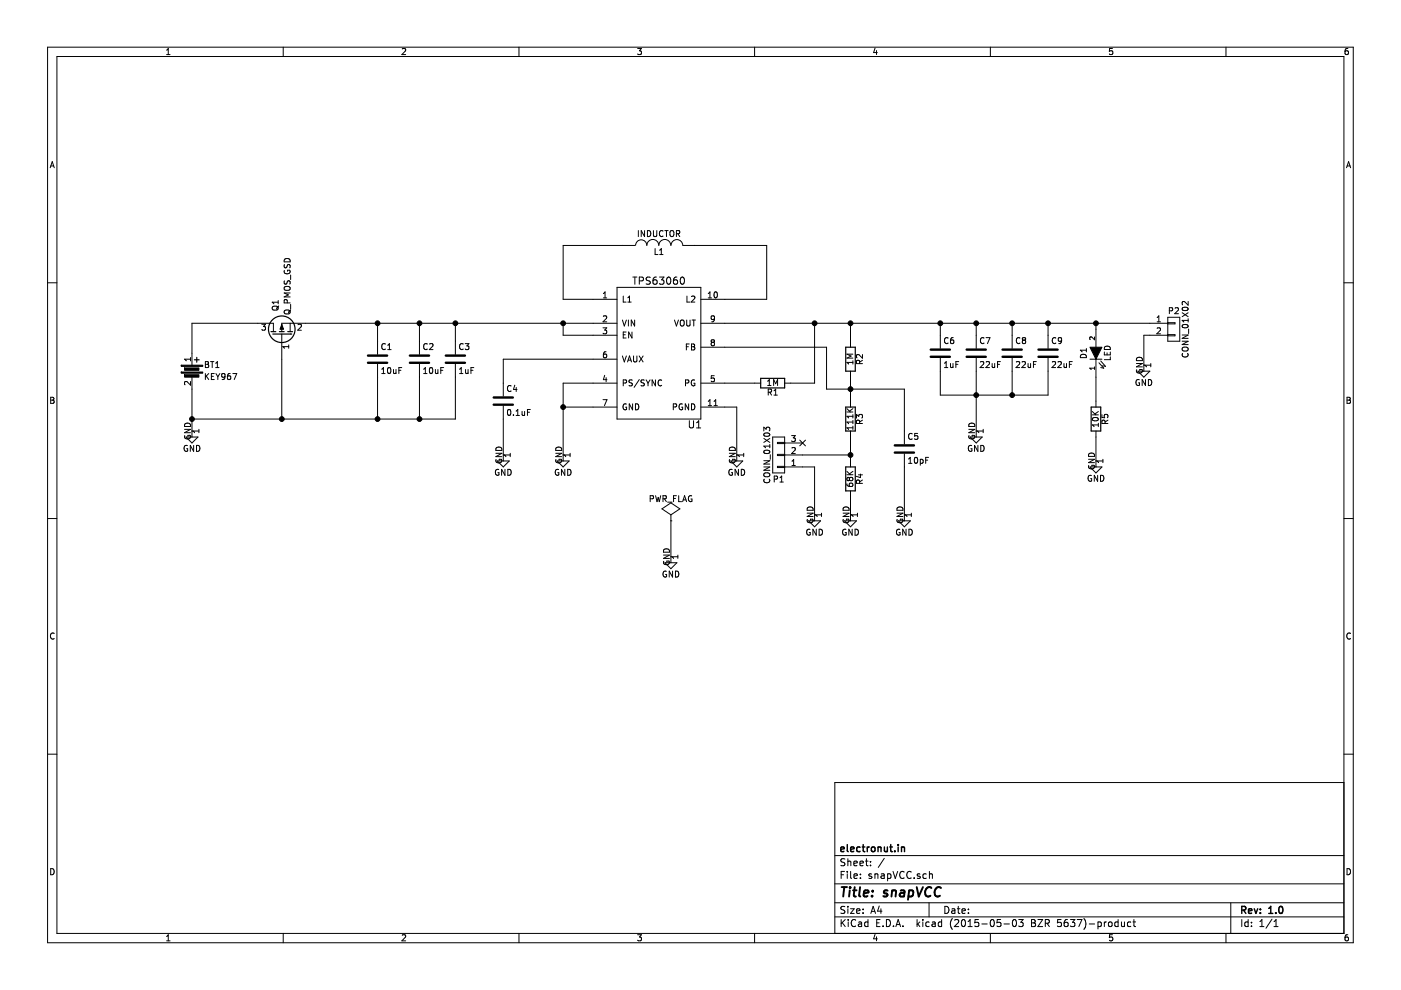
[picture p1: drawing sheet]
<svg xmlns="http://www.w3.org/2000/svg" width="297mm" height="210mm" viewBox="0 0 297 210" stroke-linecap="round" stroke-linejoin="round" font-family="sans-serif">
<g fill="none" stroke="#000" stroke-width=".21">
<path d="M10.1 10h276.8v189.9h-276.8zM12.1 12h272.8v185.9h-272.8zM35.3 11.6h.8M35.3 10.6l.4-.3v1.3M60 10v2M85.3 10.4l.5-.1 .2 .3-.8 1h.8M110 10v2M135.2 10.3h.8l-.4 .5h.3l.1 .2-.1 .4-.2 .2-.5-.2M160 10v2M185.5 10.2l-.3 .9h.8M185.8 10.7v.9M210 10v2"/>
<path d="M235.9 10.3h-.6l-.1 .6 .6-.1 .1 .5-.2 .3-.5-.2M259.9 10v2M285.8 10.3h-.4l-.2 .3v.7l.2 .3 .4-.2 .1-.4-.1-.2h-.4l-.2 .2M10.6 35.6l.5-1.3 .4 1.3M10.8 35.2h.6M285.5 35.6l.4-1.3 .5 1.3M285.6 35.2h.6M10.1 60h2M60.3 56.1v.6h.4a.54 .54 0 0 1 .7-.6l.1 .2-.1 .5M60.3 59.5v.6l.4 .1a.54 .54 0 0 1 .7-.6l.1 .2-.1 .4M60.3 55a.69 .69 0 0 1 .8-.2 .69 .69 0 0 1 .4 .7h-1.3zM60.3 57.3a.59 .59 0 0 0 .6 .8 .59 .59 0 0 0 .5-.8h-.4v.2"/>
<path d="M61.6 58.3v1M134.2 58.7h.8M134.6 58.7v1.6M134.6 52h-15.2v11.5h11.4M135.3 48.9v1.3M135.5 59.6l.8-.1 .1-.2v-.4l-.3-.2h-.6v1.6M136.7 48.9v1.3l-.8-1.3v1.3M137.3 48.9a.64 .64 0 0 1 .7 .6 .64 .64 0 0 1-.7 .7zM137.9 58.8l-.6-.1-.2 .2v.4l.6 .3 .2 .4-.3 .3-.6-.1M138.5 48.9v1l.3 .3h.2l.2-.3v-1M138.9 52.7v1.3h.6M139.2 58.7l-.5 .1a.99 .99 0 0 0 0 1.5l.5-.2 .1-.5-.3-.3h-.3l-.3 .3"/>
<path d="M139.8 58.7h1l-.5 .6 .5 .3-.1 .5-.2 .2-.7-.2M139.9 54h.7M139.9 53.1l.3-.4v1.3M140.6 49a.56 .56 0 0 0-.8 .5 .56 .56 0 0 0 .8 .5M140.9 48.9h.8M141.3 48.9v1.3M141.5 58.9l.2-.2a.81 .81 0 0 1 .5 .8 .81 .81 0 0 1-.5 .8l-.2-.2-.2-.4zM142.2 52a1.27 1.27 0 0 0-1.3-1.2 1.27 1.27 0 0 0-1.2 1.2 1.27 1.27 0 0 0-1.3-1.2 1.27 1.27 0 0 0-1.3 1.2 1.19 1.19 0 0 0-1.2-1.2 1.19 1.19 0 0 0-1.1 1.2M142.2 48.9h.5l.2 .8a.42 .42 0 0 1-.2 .4 .42 .42 0 0 1-.5 0l-.2-.4zM143.4 49.6l.6-.1 .1-.5-.7-.1v1.3M143.5 58.7l-.4 .1a.99 .99 0 0 0 0 1.5l.5-.2 .1-.5-.3-.3h-.3l-.3 .3M143.7 49.6l.4 .6"/>
<path d="M144.4 58.9l.2-.2a.81 .81 0 0 1 .5 .8 .81 .81 0 0 1-.5 .8l-.2-.2-.2-.4zM144.8 52a1.24 1.24 0 0 0-1.3-1.2 1.24 1.24 0 0 0-1.2 1.2M144.8 52h17.8v11.5h-14M284.9 60h2M40.4 76.2h-1.3l.4 .3M40.4 75.8v.7M40.7 80v12.7M43.5 76.7h.5l.2 .2-.2 .3 .2 .2 .1 .3-.3 .2h-.5zM43.5 77.2h.5M43.5 79.2v1.3M43.7 79.7l.6 .8M44.3 79.2l-.8 .7"/>
<path d="M44.6 76.7h.7M44.8 79.8h.4M45 76.7v1.2M45.4 79.2h-.6v1.3h.6M45.7 77.9h.7M45.7 77l.4-.3v1.2M45.8 79.2l.4 .7M46.2 79.9v.6M46.6 79.2l-.4 .7M47.7 79.7l-.2 .3-.4-.1-.1-.6 .5-.1 .2 .2v.8l-.3 .3h-.3M48.8 79.2l-.4 .1-.1 .2-.1 .7 .2 .3 .5-.2-.1-.6h-.4l-.2 .2M49.4 79.2h.8l-.5 1.3"/>
<path d="M55.5 68.7h.8l-.4 .5 .3 .1v.6l-.1 .1-.6-.1M57.8 65.1l.7-.2a.42 .42 0 0 1 .4 .2 .42 .42 0 0 1 0 .5l-.4 .1h-.6l-.2-.2zM58 70.3v-1.8h-17.3v8.9M58.9 65.1l-.2 .4M59 63.7v.7M59 64.1h-1.3l.4 .3M59.1 64.9l-.2 .2M59.7 70.8v18M60.3 60.9l.8-.2a.42 .42 0 0 1 .4 .2 .42 .42 0 0 1-.1 .5l-.3 .2-.7-.1-.2-.2zM60.3 65.9l.8-.2a.42 .42 0 0 1 .4 .2 .42 .42 0 0 1-.1 .5l-.3 .2-.7-.1-.2-.2zM60.9 64.2l-.1-.6h-.4l-.2 .6h1.3M61.2 73.5h-1.3l.4 .3"/>
<path d="M61.2 73.1v.7M61.4 65.9l-.2 .4M61.5 68.5v1.8M61.5 62.1h-1.3l.9 .4-.9 .5h1.3M61.6 65.7l-.2 .2M61.6 64.5v1M63.2 68.8l.5-.1 .2 .4-.8 .9h.8M80 68.5v6.6M80 77.2v11.6M80.9 79.2h.7M80.9 78.3l.4-.4v1.3M81.7 73a.56 .56 0 0 0-.8 .5 .56 .56 0 0 0 .8 .5"/>
<path d="M82.2 74.1h.7M82.2 73.2l.4-.3v1.2M82.3 78l.1-.1a.67 .67 0 0 1 .5 .7 .67 .67 0 0 1-.5 .6l-.2-.5zM83.4 78.3l.1 .8 .3 .1 .2-.1M84 78.3v.9M84.6 78.5h.4M85.2 77.9h-.6v1.3M88.9 68.5v6.6M88.9 77.2v11.6M89.8 79.2h.7M89.8 78.3l.4-.4v1.3M90.6 73a.56 .56 0 0 0-.8 .5 .56 .56 0 0 0 .8 .5"/>
<path d="M91.1 73l.5-.1 .2 .3-.8 .9h.8M91.1 78l.2-.1a.67 .67 0 0 1 .5 .7 .67 .67 0 0 1-.5 .6l-.3-.5zM92.3 78.3l.1 .8 .3 .1 .1-.1M92.8 78.3v.9M93.5 78.5h.4M94.1 77.9h-.6v1.3M96.6 77.2v11.6h-55.9M96.6 68.5v6.6M97.4 79.2h.7M97.4 78.3l.4-.4v1.3M98.2 73a.56 .56 0 0 0-.8 .5 .56 .56 0 0 0 .8 .5M98.6 72.9h.8l-.4 .4 .4 .1v.6l-.2 .1-.6-.1"/>
<path d="M98.7 78.3l.1 .8 .3 .1 .1-.1M99.2 78.3v.9M99.9 78.5h.4M100.5 77.9h-.6v1.3M119.4 68.5v2.6h11.4M127.9 69.5h.7l-.4 .5 .4 .1v.5l-.2 .2-.5-.2M127.9 63.2h.7M127.9 62.2l.4-.3v1.3M127.9 67.1l.5-.1 .2 .3-.7 .9h.7M128.2 79.6l-.3 .9h.8M128.5 74.6h-.3l-.2 .3-.1 .7 .3 .3 .4-.2-.1-.6h-.3l-.3 .2M130.8 60.9h17.8v27.9h-17.8z"/>
<path d="M130.8 68.5h-71.1v1.8M130.8 76.2h-24.1v7.8M132 67.9l.4 1.2 .4-1.2M132 75.5l.4 1.2 .4-1.2M132.1 62.8v1.2h.7M132.1 71h.5M132.8 70.4h-.7v1.3h.7M133.1 76.7l.4-1.2 .4 1.2M133.1 64h.7M133.1 63.1l.4-.3v1.2M133.2 76.4h.6M133.2 67.9v1.2"/>
<path d="M134 70.4v1.3l-.7-1.3v1.3M134.3 75.5v1l.3 .2h.2l.2-.2v-1M134.6 67.9v1.2l-.8-1.2v1.2M135.5 75.5l.9 1.2M136.4 75.5l-.9 1.2M143 67.9l.4 1.2 .4-1.2M144.3 68l.2-.1h.4l.2 .8a.42 .42 0 0 1-.3 .4 .42 .42 0 0 1-.4-.1l-.2-.3zM145.5 73.5h.5M145.6 67.9v1l.2 .2h.3l.2-.2v-1M145.6 62.8v1.2h.7M146.1 72.9h-.6v1.3M146.6 62.9l.5-.1 .2 .3-.8 .9h.8"/>
<path d="M146.6 72.9h.4l.3 .3-.3 .3 .3 .1v.3l-.2 .3h-.5zM146.6 73.5h.4M146.7 67.9h.7M147.1 67.9v1.2M148.6 68.5h99M148.6 73.6h26.6v8.9h16.5v11.7M150.2 63.2h.7M150.2 62.2l.3-.3v1.3M151 72.6l-.2-.3 .2-.3 .4 .1 .1 .2-.2 .3M151 72.6l-.2 .2v.4l.2 .1h.3l.2-.2-.1-.4-.1-.1M151 72.6h.3M151.4 79.7h-.6v.5h.6v.6l-.1 .1-.5-.1"/>
<path d="M151.5 62l.2-.1a.67 .67 0 0 1 .4 .6 .67 .67 0 0 1-.4 .7l-.3-.5zM151.5 67.5l-.2 .3-.4-.1-.1-.6 .5-.1 .2 .2-.1 .7-.3 .3h-.2M172.7 68.5v12.7h-6.3M180.3 68.5v5.1M180.3 78.7v7.6M180.8 76.5v.7M180.8 76.8h-1.2l.3 .4M180.8 75.1h-1.2l.8 .4-.8 .4h1.2M182.3 77.1l-.1-.6-.5-.1-.1 .7h1.3M182.9 75.2v.8l-1-.8-.3 .2 .1 .5M182.9 76.4l-.6 .4M199.4 75.9v7.9h22.8v-7.9"/>
<path d="M199.4 68.5v5.4M200.3 77.9h.7M200.3 77l.3-.3v1.2M201 71.7a.56 .56 0 0 0-.8 .5 .56 .56 0 0 0 .8 .5M201.5 77.1l.1 .8h.3l.2-.1M202.1 77.1v.8M202.1 71.6h-.4l-.1 .3-.1 .7 .2 .3 .5-.2-.1-.6h-.4l-.2 .2M202.7 77.2h.4M203.3 76.7h-.6v1.2M207 68.5v5.4M207 75.9v16.8M207.9 76.8l.4-.1 .3 .3-.8 .9h.8"/>
<path d="M208.6 71.7a.56 .56 0 0 0-.7 .5 .56 .56 0 0 0 .7 .5M209.1 71.6h.8l-.5 1.3M209.1 76.8l.5-.1 .2 .3-.8 .9h.8M210.4 77.1v.8h.3l.2-.1M210.9 77.1v.8M211.5 77.2h.4M212.1 76.7h-.6v1.2M214.6 68.5v5.4M214.6 75.9v7.9M215.5 76.8l.5-.1 .2 .3-.8 .9h.8M216.2 71.7a.56 .56 0 0 0-.7 .5 .56 .56 0 0 0 .7 .5M216.7 76.8l.5-.1 .2 .3-.8 .9h.8"/>
<path d="M217 72.1l-.2 .3v.3l.2 .2h.2l.3-.3-.1-.4-.2-.1M217 72.1l-.2-.2 .2-.3 .4 .1 .1 .2-.3 .2M217 72.1h.2M218 77.1v.8h.3l.2-.1M218.5 77.1v.8M219.1 77.2h.4M219.7 76.7h-.6v1.2M222.2 68.5v5.4M223.1 76.8l.5-.1 .2 .3-.8 .9h.8M223.9 71.7a.56 .56 0 0 0-.8 .5 .56 .56 0 0 0 .8 .5M224.3 76.8l.5-.1 .2 .3-.8 .9h.8M225.1 72.1l-.3 .3-.3-.1-.1-.6 .4-.1 .3 .2-.1 .8-.3 .3h-.2"/>
<path d="M225.6 77.1v.8h.3l.2-.1M226.1 77.1v.8M226.7 77.2h.5M227.3 76.7h-.6v1.2M229.1 75.3a.69 .69 0 0 1 .8-.1 .69 .69 0 0 1 .4 .6h-1.2zM230.3 73.9v.7M230.3 74.3h-1.2l.3 .3M231.1 76.2h2.5M232.1 71.4v.6l-.8-.6-.3 .2 .1 .4M232.1 77.8v.5M232.1 78.1h-1.1l.3 .2M232.4 68.5v5.1"/>
<path d="M232.4 76.2v10.1M233 76.9l1 1.2-.6-.2M233.4 76.5l1 1.2-.6-.1M234.1 74.6v.6h1.3v-.6M234.2 73.6a.69 .69 0 0 1 .8-.2 .69 .69 0 0 1 .4 .7h-1.3zM234.7 74.8v.4M235.4 75.6v.7h-1.3M240.9 77.1h1.3l-1.3 .7h1.3M241 78.4a.59 .59 0 0 0 .6 .7 .59 .59 0 0 0 .5-.7l-.4-.1v.3M241 76a.69 .69 0 0 1 .8-.2 .69 .69 0 0 1 .4 .7h-1.3zM241.2 78.7h2.6l-1.3 1.3zM242.5 77.4h.1"/>
<path d="M244 77.1v.7M244 77.4h-1.3l.4 .4M245.3 68.2h.7M245.3 69.6l.5-.1 .2 .4-.7 .9h.7M245.3 67.3l.4-.3v1.2M247.6 71.1h-5.1v7.6M247.6 71h1.5v.2h-1.5M247.6 67.3h2.5v5h-2.5zM247.6 68.4h1.5v.3h-1.5M247.9 65.9l.6-.1 .1-.5-.7-.1v1.3M249.1 65.3l.5-.1 .3 .4-.8 .9h.8M250.6 72.3h1.3l-1.3 .8h1.3"/>
<path d="M250.6 71h1.3l-1.3 .7h1.3M250.6 66.3l1.3 .8M250.7 69a.76 .76 0 0 1 1.2 .2 .74 .74 0 0 1-1.3-.1zM250.7 65.3a.76 .76 0 0 1 1.2 .3 .74 .74 0 0 1-1.3-.2zM250.7 73.8l.8-.2a.42 .42 0 0 1 .4 .2 .42 .42 0 0 1-.1 .5l-.3 .1h-.7l-.2-.2zM250.7 74.9a.56 .56 0 0 0 .6 .8 .56 .56 0 0 0 .5-.8M251.9 63.9v.8l-.9-.8-.4 .2 .1 .5M251.9 67.6v.7M251.9 67.9h-1.3l.4 .4M251.9 66.3l-1.3 .8M252 69.8v.9M10.7 84.2h.5l.2 .3-.2 .3 .3 .3-.2 .4h-.6z"/>
<path d="M10.7 84.8h.5M39.1 91h1.3l-1.3 .7h1.3M39.2 89.9a.69 .69 0 0 1 .8-.2 .69 .69 0 0 1 .4 .7h-1.3zM39.2 92.4a.59 .59 0 0 0 .5 .7 .59 .59 0 0 0 .6-.7l-.5-.1v.2M39.4 92.7h2.6l-1.3 1.2zM39.7 94.5a.59 .59 0 0 0-.7 .6 .59 .59 0 0 0 .7 .5l.1-.5h-.2M40.4 80.9v.8l-.9-.8-.4 .2 .1 .5M40.7 91.4h.1M41.1 94.4v1.3l-.8-1.3v1.3M41.7 94.4a.64 .64 0 0 1 .7 .7 .64 .64 0 0 1-.7 .6zM42.2 91v.7M42.2 91.4h-1.3l.4 .3"/>
<path d="M105.1 96.1h1.3l-1.3 .7h1.3M105.2 97.4a.59 .59 0 0 0 .6 .7 .59 .59 0 0 0 .5-.7h-.5v.2M105.2 95a.69 .69 0 0 1 .8-.2 .69 .69 0 0 1 .4 .7h-1.3zM105.4 97.7h2.6l-1.3 1.3zM105.7 99.6a.59 .59 0 0 0-.7 .5 .59 .59 0 0 0 .7 .6l.1-.5h-.2M106.7 96.5h.1M106.7 86.1v11.6M107.1 99.5v1.3l-.8-1.3v1.3M107.7 99.5a.64 .64 0 0 1 .7 .6 .64 .64 0 0 1-.7 .7zM107.7 86.9l.2-.1a.67 .67 0 0 1 .4 .7 .67 .67 0 0 1-.4 .6l-.3-.5zM108.2 96.5h-1.3l.4 .3M108.2 96.1v.7"/>
<path d="M108.4 81.8a.56 .56 0 0 0-.8 .6 .56 .56 0 0 0 .8 .5M108.9 88v.1M109.1 81.7l-.2 .9h.7M109.4 88.1h.7M109.4 87.2l.4-.4v1.3M109.4 82.1v.9M110.7 87.2v.8l.3 .1 .2-.1M111.2 87.2v.9M111.8 87.4h.5M112.4 86.8h-.6v1.3M117.8 96.1h1.3l-1.3 .7h1.3M117.9 97.4a.59 .59 0 0 0 .5 .7 .59 .59 0 0 0 .6-.7h-.5v.2"/>
<path d="M117.9 95a.69 .69 0 0 1 .8-.2 .69 .69 0 0 1 .4 .7h-1.3zM118.1 97.7h2.6l-1.3 1.3zM118.4 99.6a.59 .59 0 0 0-.7 .5 .59 .59 0 0 0 .7 .6l.1-.5h-.2M119.4 96.5h.1M119.4 86.3h11.4M119.8 99.5v1.3l-.8-1.3v1.3M120.4 99.5a.64 .64 0 0 1 .7 .6 .64 .64 0 0 1-.7 .7zM120.9 96.5h-1.3l.4 .3M120.9 96.1v.7M127.9 84.7h.8l-.5 1.3M128.5 80.1v.8M130.8 81.2h-11.4v16.5"/>
<path d="M132.1 81.2l.7-.1v-.4l-.7-.2v1.3M132.8 85.7a.59 .59 0 0 0-.7 .5 .59 .59 0 0 0 .7 .6l.1-.5h-.3M134.1 80.6h-.6l-.1 .4a.54 .54 0 0 1 .6 .7l-.2 .1-.4-.1M134.1 85.6v1.3l-.7-1.3v1.3M134.7 85.6a.64 .64 0 0 1 .7 .7 .64 .64 0 0 1-.7 .6zM135.5 80.5l-1 1.6M136.6 80.6h-.6l-.1 .4a.54 .54 0 0 1 .7 .7l-.2 .1-.5-.1M137 80.5l.4 .7M137.4 81.2v.6M137.8 80.5l-.4 .7M139 80.5v1.3l-.7-1.3v1.3M140.3 80.7a.56 .56 0 0 0-.8 .5 .56 .56 0 0 0 .8 .5"/>
<path d="M142.8 86.3l.6-.1v-.5l-.6-.1v1.3M144.7 85.7a.59 .59 0 0 0-.7 .5 .59 .59 0 0 0 .7 .6v-.5h-.2M145.3 81.2l.7-.1v-.4l-.7-.2v1.3M146 85.6v1.3l-.7-1.3v1.3M146.2 89.2v1.2l.3 .3h.2l.3-.3v-1.2M146.6 85.6a.64 .64 0 0 1 .7 .7 .64 .64 0 0 1-.7 .6zM147.3 80.6a.59 .59 0 0 0-.7 .6 .59 .59 0 0 0 .7 .5v-.4h-.2M147.7 90.7h.9M147.7 89.6l.4-.4v1.5M148.6 81.2h12.7M148.6 86.3h7.6v11.4M150.2 85.1l.3-.4v1.3"/>
<path d="M150.2 86h.7M151.4 86h.7M151.4 85.1l.3-.4v1.3M154.6 96.1h1.3l-1.3 .7h1.3M154.7 97.4a.59 .59 0 0 0 .6 .7 .59 .59 0 0 0 .5-.7h-.5v.2M154.8 94.9a.67 .67 0 0 1 .8-.1 .67 .67 0 0 1 .3 .7h-1.3zM154.9 97.7h2.6l-1.3 1.3zM155.2 99.6a.59 .59 0 0 0-.7 .5 .59 .59 0 0 0 .7 .6l.1-.5h-.2M156.2 96.5h.1M156.6 99.5v1.3l-.7-1.3v1.3M157.2 99.5a.64 .64 0 0 1 .7 .6 .64 .64 0 0 1-.7 .7zM157.7 96.5h-1.3l.4 .3"/>
<path d="M157.7 96.1v.7M161.9 99h1.3l-1.3 .7h1.3M161.9 91.4v-.8l.5 .4 .1-.4h.6l.1 .2-.1 .6M161.9 97.7h1.3l-1.3 .7h1.3M161.9 93l1.3 .8M162 95.6a.76 .76 0 0 1 1.2 .3 .74 .74 0 0 1-1.3-.1zM162 92a.76 .76 0 0 1 1.2 .2 .74 .74 0 0 1-1.3-.1zM162.8 81.7h.7M162.8 80.8l.3-.3v1.2M162.9 83.2l.6-.1v-.5l-.6-.1v1.3M163.2 83.2l.4 .6M163.2 94.2v.7"/>
<path d="M163.2 94.6h-1.3l.4 .3M163.2 93l-1.3 .8M163.3 96.4v1M163.8 92.7h2.6v7.6h-2.6zM164 81.7v-1.2l.5 .9 .4-.9v1.2M164.1 83.8h.7M164.1 82.9l.4-.4v1.3M166.4 93.8h-1.6v.3h1.6M166.4 96.3h-1.6v.3h1.6M166.4 98.9h-1.6v.2h1.6M166.4 99h6.3v11.4M166.4 96.5h13.9"/>
<path d="M166.4 93.9h3.8M167.8 92.4h.8l-.4 .4 .4 .1v.6l-.2 .1-.6-.1M167.9 98.7h.7M167.9 97.8l.4-.4v1.3M167.9 95l.5-.1 .2 .3-.8 1h.8M169.6 93.3l1.2 1.2M170.8 93.3l-1.2 1.2M179.6 99.9l.7 .8M179.6 87.4h1.2M179.6 86.6l.7 .8M180.3 91.4v7.6M180.8 90.7h-1.2l.3 .4"/>
<path d="M180.8 87.9v.7M180.8 89.1v.7M180.8 90.3v.8M180.8 99.9l-.7 .6M180.8 89.5h-1.2l.3 .3M180.8 88.3h-1.2l.3 .3M180.8 86.6l-.7 .6M181.6 88.6v-.7l.5 .4 .1-.4h.5l.2 .2-.2 .5M182.3 89.8l-.1-.6-.5-.1-.1 .7h1.3M182.9 89.1l-.6 .4M191.7 96.2v14.2M192.6 98.2h.7"/>
<path d="M192.6 97.3l.4-.3v1.2M193.4 92a.56 .56 0 0 0-.8 .5 .56 .56 0 0 0 .8 .5M194 97.1l.1-.1a.67 .67 0 0 1 .5 .6 .67 .67 0 0 1-.5 .6l-.2-.4zM194.6 91.9h-.6l-.1 .6h.7v.5l-.2 .2-.5-.2M195.1 97.5l.4-.1 .2 .2-.1 .6h-.5M195.1 97.4v1.2M196.3 97.6h.4M196.9 97h-.6v1.2M205.4 91h1.3l-1.3 .7h1.3M205.5 92.4a.59 .59 0 0 0 .5 .7 .59 .59 0 0 0 .6-.7l-.5-.1v.2M205.5 89.9a.69 .69 0 0 1 .7-.2 .69 .69 0 0 1 .5 .7h-1.3zM205.7 92.7h2.5l-1.2 1.2z"/>
<path d="M206 94.5a.59 .59 0 0 0-.7 .6 .59 .59 0 0 0 .7 .5l.1-.5h-.3M207 91.4h.1M207.3 94.4v1.3l-.7-1.3v1.3M207.9 94.4a.64 .64 0 0 1 .8 .7 .64 .64 0 0 1-.8 .6zM208.5 91.4h-1.3l.3 .3M208.5 91v.7M230.8 97.4h1.3l-1.3 .7h1.3M230.8 96.3a.69 .69 0 0 1 .8-.2 .69 .69 0 0 1 .5 .7h-1.3zM230.8 98.7a.59 .59 0 0 0 .6 .7 .59 .59 0 0 0 .6-.7l-.5-.1v.3M231.1 99h2.5l-1.2 1.3zM231.6 88h1.3M231.6 87.3l.7 .7"/>
<path d="M231.7 88.7a.76 .76 0 0 1 1.2 .3 .74 .74 0 0 1-1.3-.2zM232.4 97.7h.1M232.4 91.4v7.6M232.9 89.7v.7M232.9 90.1h-1.3l.4 .3M232.9 87.3l-.8 .5M233.6 87.9v.6l.6 .1v-.7h.6l.1 .2-.1 .5M233.8 97.7h-1.2l.3 .4M233.8 97.4v.7M234.3 89.8l-.1-.6-.5-.1-.1 .7h1.3M234.9 89.1l-.6 .4M241.6 80.5a.59 .59 0 0 0-.8 .6 .59 .59 0 0 0 .8 .6v-.5h-.2"/>
<path d="M242.9 80.5v1.2l-.7-1.2v1.2M243.5 80.5a.64 .64 0 0 1 .7 .6 .64 .64 0 0 1-.7 .6zM285.6 84.2h.4l.3 .3-.3 .3 .3 .3-.2 .4h-.5zM285.6 84.8h.4M10.1 109.9h2M137.9 105.8l.6-.1v-.5l-.6-.1v1.3M139 105.1l.3 1.3 .3-.9 .2 .9 .3-1.3M140.3 107.9l1.9-1.3 1.9 1.3-1.9 1.3zM140.6 105.8l.6-.1v-.5l-.6-.1v1.3M140.7 117.7h1.2l-1.2 .7h1.2M140.7 119a.59 .59 0 0 0 .6 .7 .59 .59 0 0 0 .6-.7h-.5v.2M140.7 116.6a.69 .69 0 0 1 .8-.2 .69 .69 0 0 1 .4 .7h-1.2z"/>
<path d="M140.9 105.8l.4 .6M141 119.3h2.5l-1.3 1.3zM141.5 106.5h1M142.2 110.4h.1M142.2 118h.1M142.2 109.2v10.1M142.8 105.7h.4M143.4 105.1h-.6v1.3M143.7 117.7v.7M143.7 118h-1.3l.4 .4M143.9 105.1v1.3h.6M144.7 106.4l.4-1.3 .5 1.3"/>
<path d="M144.9 106h.5M146.7 105.1a.59 .59 0 0 0-.8 .6 .59 .59 0 0 0 .8 .6v-.5h-.2M162 100.4l.8-.2a.42 .42 0 0 1 .4 .3 .42 .42 0 0 1-.1 .4l-.3 .2-.7-.1-.2-.2zM162 101.6a.56 .56 0 0 0 .6 .8 .56 .56 0 0 0 .5-.8M164.2 101.6l.6-.1v-.5l-.6-.1v1.3M165.4 101.3l.3-.4v1.3M165.4 102.2h.7M171.1 108.8h1.3l-1.3 .7h1.3M171.2 110.1a.59 .59 0 0 0 .6 .7 .59 .59 0 0 0 .5-.7h-.5v.2M171.2 107.7a.69 .69 0 0 1 .8-.2 .69 .69 0 0 1 .4 .7h-1.3zM171.4 110.4h2.6l-1.3 1.3zM171.7 112.3a.59 .59 0 0 0-.7 .5 .59 .59 0 0 0 .7 .6l.1-.5h-.2"/>
<path d="M172.7 109.2h.1M173.1 112.2v1.3l-.7-1.3v1.3M173.7 112.2a.64 .64 0 0 1 .7 .6 .64 .64 0 0 1-.7 .7zM174.2 109.2h-1.3l.4 .3M174.2 108.8v.7M178.7 108.8h1.3l-1.3 .7h1.3M178.8 110.1a.59 .59 0 0 0 .6 .7 .59 .59 0 0 0 .5-.7h-.4v.2M178.8 107.7a.69 .69 0 0 1 .8-.2 .69 .69 0 0 1 .4 .7h-1.3zM179.1 110.4h2.5l-1.3 1.3zM179.4 112.3a.59 .59 0 0 0-.8 .5 .59 .59 0 0 0 .8 .6v-.5h-.2M179.6 100.7h1.2M179.6 102.6v.3l.3 .2h.7l.2-.2-.1-.4-.6 .1-.1 .3 .3 .2"/>
<path d="M180.1 101.4l-.2-.2-.3 .2 .1 .5h.2l.2-.2M180.1 101.4l.2-.2 .4 .1 .1 .1v.3l-.2 .2h-.4l-.1-.2M180.1 101.4v.3M180.3 109.2h.1M180.3 104.1v6.3M180.7 112.2v1.3l-.7-1.3v1.3M181.3 112.2a.64 .64 0 0 1 .7 .6 .64 .64 0 0 1-.7 .7zM181.8 108.8v.7M181.8 109.2h-1.3l.4 .3M182 100.7h.9M182.3 102.5l-.1-.6-.5-.1-.1 .7h1.3M182.4 100.5v.8l-.9-.3"/>
<path d="M182.9 101.8l-.6 .4M190.2 108.8h1.2l-1.2 .7h1.2M190.2 110.1a.59 .59 0 0 0 .6 .7 .59 .59 0 0 0 .6-.7h-.5v.2M190.2 107.7a.69 .69 0 0 1 .8-.2 .69 .69 0 0 1 .4 .7h-1.2zM190.5 110.4h2.5l-1.3 1.3zM190.8 112.3a.59 .59 0 0 0-.7 .5 .59 .59 0 0 0 .7 .6v-.5h-.2M191.7 109.2h.1M192.1 112.2v1.3l-.7-1.3v1.3M192.7 112.2a.64 .64 0 0 1 .7 .6 .64 .64 0 0 1-.7 .7zM193.2 109.2h-1.3l.4 .3M193.2 108.8v.7M231.4 100.8a.59 .59 0 0 0-.7 .6 .59 .59 0 0 0 .7 .6v-.5h-.2"/>
<path d="M232.7 100.8v1.3l-.7-1.3v1.3M233.3 100.8a.64 .64 0 0 1 .7 .6 .64 .64 0 0 1-.7 .7zM284.9 109.9h2M11.5 134.3a.58 .58 0 0 0-.8 .5 .58 .58 0 0 0 .8 .6M141.3 121.1a.59 .59 0 0 0-.7 .6 .59 .59 0 0 0 .7 .6v-.5h-.2M142.6 121.1v1.3l-.7-1.3v1.3M143.2 121.1a.64 .64 0 0 1 .7 .6 .64 .64 0 0 1-.7 .7zM286.3 134.3a.58 .58 0 0 0-.8 .5 .58 .58 0 0 0 .8 .6M10.1 159.9h2M284.9 159.9h2M284.9 165.9h-107.9v32M10.7 184.2a.65 .65 0 0 1 .8 .6 .65 .65 0 0 1-.8 .7z"/>
<path d="M35.3 198.5l.4-.3v1.3M35.3 199.5h.8M60 197.9v2M85.3 198.3l.5-.1 .2 .3-.8 1h.8M110 197.9v2M135.2 198.2h.8l-.4 .5h.3l.1 .2-.1 .5-.2 .1-.5-.1M160 197.9v2M177 194.4h107.9M177 191.4h107.9M177 187.4h107.9M177 181.4h107.9M178.3 185.5h.6"/>
<path d="M178.3 195v1.5M178.5 195.6l.7 .9M179.1 184.8h-.8v1.5M179.1 192.2h-.6l-.2 .2v.4l.8 .3v.4l-.2 .2-.6-.1M179.1 182.1h-.6l-.2 .2v.3l.8 .4v.4l-.2 .2-.6-.1M179.2 195l-.9 .8M179.6 184.8v.1M179.6 185.3v1M179.8 182.1v1.5M179.8 192.2v.1M179.8 192.7v1M179.8 182.7l.2-.1h.3l.1 1"/>
<path d="M179.8 195v.1M179.8 195.5v1M180.3 192.7h.8l-.8 1h.8M180.3 184.8v1.3l.3 .2M181 183.1l.7-.2v-.3h-.4l-.3 .2 .1 .7h.6M181.1 185.8l.7-.2-.1-.3h-.4l-.2 .2v.7h.6M181.4 195.1a.71 .71 0 0 0-1 .5 .71 .71 0 0 0 .7 .9l.3-.2M181.6 193.2l.7-.2v-.2l-.5-.1-.2 .2 .1 .7h.6M182 195.5h.6l.1 1M182.3 183.1l.7-.2v-.3h-.4l-.3 .2 .1 .7h.6M182.4 185.3v.2M182.4 186.1v.2"/>
<path d="M182.7 195.8l-.7 .3 .2 .4 .5-.1M183 193.5v.2M183 192.8v.1M183.5 182.6h.6M183.7 182.1v1.3l.4 .2M184 195.5h-.4l-.3 .2 .1 .6 .2 .2 .4-.1M184 195v1.5M184.6 183.4v.2M184.6 182.6v.2M184.6 193.7l.5-1.5 .5 1.5M184.8 193.2h.7M184.8 185.3h-.4l-.2 .2 .1 .2 .5 .1v.4h-.6"/>
<path d="M185.5 185.4l.2-.1h.4v1M185.5 185.3v1M185.5 198.1l-.3 .9h.8M185.8 198.6v.9M185.9 195.7h.5M186.4 192.1l-.3 1.1h.9M186.6 195h-.7v1.5h.7M186.8 192.7v1M186.8 185.3h.6l.1 1M187.2 196.3v.2M187.5 185.6l-.7 .3 .2 .4 .5-.1M187.5 182l-1.3 1.9"/>
<path d="M187.9 195a.76 .76 0 0 1 .9 .7 .76 .76 0 0 1-.9 .8zM188.2 185.3h.4l.3 .2-.1 .7h-.6M188.2 185.3v1.5M189.3 184.8l.5 1.5 .5-1.5M189.4 196.3v.2M189.9 196.5l.5-1.5 .5 1.5M190.1 196h.7M191.4 196.3v.2M191.7 184.9a.71 .71 0 0 0-1 .5 .71 .71 0 0 0 .7 .9l.3-.2M193.2 184.9a.71 .71 0 0 0-1 .5 .71 .71 0 0 0 .7 .9l.3-.2M193.8 186.1v.2M194.4 195v1.5"/>
<path d="M194.6 195.9l.4 .6M195 195.5l-.6 .5M195 185.3h-.3l-.2 .2v.2l.5 .1v.4h-.5M195.7 195v.1M195.7 195.5v1M196.4 185.3h-.4l-.3 .2 .1 .6 .2 .2 .4-.1M197 191.4v3M197 195.5h-.4l-.3 .2 .1 .6 .2 .2 .4-.1M197.1 185.4l.2-.1h.3l.1 1M197.1 184.8v1.5M197.7 195.5h.5l.1 1M198.3 195.8l-.7 .3 .2 .4 .5-.1"/>
<path d="M199.6 195.5h-.4l-.3 .2 .1 .6 .2 .2 .4-.1M199.6 195v1.5M200.3 192.2a.76 .76 0 0 1 .9 .7 .76 .76 0 0 1-.9 .8zM201.8 192.8h.6l.1 .9M201.9 194.8a1.71 1.71 0 0 0 0 2.2M202.4 195.1l.6-.1 .3 .4-1 1.1h1M202.5 193l-.8 .3 .3 .4 .5-.1M203 192.7h.5M203.2 192.2v1.3l.3 .2M204 193.2l.7-.2-.1-.2-.4-.1-.2 .2v.7h.6M204.1 195h.1a.8 .8 0 0 1 .5 .7 .8 .8 0 0 1-.5 .8 .97 .97 0 0 1-.1-1.5zM205.3 196.5h.8"/>
<path d="M205.3 195.4l.4-.4v1.5M205.3 193.5v.2M205.3 192.8v.1M207.5 195h-.8v.7l.7-.1 .1 .2v.5l-.2 .2-.6-.2M208.2 195.9h1.1M210 197.9v2M210.2 195h.1a.8 .8 0 0 1 .5 .7 .8 .8 0 0 1-.5 .8 .97 .97 0 0 1-.1-1.5zM212.2 195h-.8v.7l.7-.1 .1 .2v.5l-.2 .2-.6-.2M212.9 195.9h1.1M214.8 195.1l.2-.1a.8 .8 0 0 1 .5 .7 .8 .8 0 0 1-.5 .8l-.4-.6zM216 195h.9l-.5 .5 .5 .2v.6l-.3 .2-.6-.2M218.7 195h.5l.3 .2-.3 .5 .3 .1 .1 .4-.3 .3h-.6z"/>
<path d="M218.7 195.7h.5M220.1 195h1l-1 1.5h1M221.6 195.7h.7l.2-.2-.1-.4-.2-.1h-.6v1.5M222 195.7l.5 .8M225 195h-.7l-.1 .7 .7-.1 .2 .2-.1 .5-.2 .2-.6-.2M226.3 195h-.4a1.11 1.11 0 0 0-.1 1.4l.4 .1 .2-.2 .1-.5-.3-.3-.4 .1-.2 .2M227 195h.9l-.5 .5 .4 .2v.6l-.2 .2-.6-.2M228.4 195h1l-.7 1.5M229.8 194.8a1.71 1.71 0 0 1 0 2.2M230.9 195.9h1.2M232.8 195.5h.4l.3 .2-.1 .7h-.6M232.8 195.5v1.5"/>
<path d="M234.1 195.5v1M234.6 195.5l-.5 .2M235.1 195.6l.2-.1 .4 .1 .1 .6-.1 .2-.4 .1-.2-.2zM235.9 198.2h-.6l-.1 .6 .6-.1 .1 .5-.2 .3-.5-.1M237.1 195.5h-.5l-.3 .2 .1 .6 .2 .2 .5-.1M237.1 195v1.5M237.8 195.5v.9l.4 .1 .2-.2M238.4 195.5v1M239.8 195.5h-.5l-.3 .2 .1 .6 .2 .2 .5-.1M240.2 195.5h.6M240.4 195v1.3l.4 .2M259.9 197.9v2"/>
<path d="M260.9 191.4v6.5M263.3 195v1.5M264.6 195.5h-.4l-.3 .2 .1 .6 .2 .2 .4-.1M264.6 195v1.5M265.3 196.3v.2M265.3 195.5v.2M267.1 196.5h.9M267.1 195.4l.4-.4v1.5M269.7 194.9l-1.3 1.9M270.1 196.5h.9M270.1 195.4l.4-.4v1.5M285.6 184.2a.65 .65 0 0 1 .7 .6 .65 .65 0 0 1-.7 .7z"/>
<path d="M285.8 198.2h-.4l-.2 .3v.7l.2 .3 .4-.1 .1-.5-.1-.2h-.4l-.2 .2"/>
</g>
<g fill="none" stroke="#000" stroke-width=".25">
<path d="M41.2 76.3h1M41.7 75.8v1M57.5 70.3h1M57.8 70.8h3.8M59.2 70.3h1M61 70.3h1M61.6 70.8h.1M179.3 73.6h2v5.1h-2zM161.3 80.2h5.1v2h-5.1zM179.3 86.3h2v5.1h-2zM179.3 99h2v5.1h-2zM231.3 86.3h2.1v5.1h-2.1z"/>
<circle cx="59.7" cy="69.8" r="2.82"/>
</g>
<g fill="none" stroke="#000" stroke-width=".51">
<path d="M78 76.9h4.1M78 75.4h4.1M86.9 76.9h4.1M86.9 75.4h4.1M94.5 76.9h4.1M94.5 75.4h4.1M197.3 75.6h4.1M197.3 74.1h4.1M204.9 75.6h4.1M204.9 74.1h4.1M212.6 75.6h4M212.6 74.1h4"/>
<path d="M220.2 75.6h4M220.2 74.1h4M104.7 85.8h4M104.7 84.3h4M189.7 96h4.1M189.7 94.4h4.1"/>
</g>
<g fill="#000" stroke="#000" stroke-width=".21">
<path d="M59.7 68.8l.4 1h-.7zM231.1 73.6h2.5l-1.2 2.6z"/>
<path d="M38.4 78.9h4.6v.2h-4.6z" fill-rule="evenodd"/>
<path d="M38.4 77.4h4.6v.3h-4.6z" fill-rule="evenodd"/>
<path d="M39.1 79.5h3.1v.5h-3.1z" fill-rule="evenodd"/>
<path d="M39.1 78h3.1v.5h-3.1z" fill-rule="evenodd"/>
<circle cx="80" cy="68.5" r=".51"/>
<circle cx="88.9" cy="68.5" r=".51"/>
<circle cx="96.6" cy="68.5" r=".51"/>
<circle cx="119.4" cy="68.5" r=".51"/>
<circle cx="172.7" cy="68.5" r=".51"/>
<circle cx="180.3" cy="68.5" r=".51"/>
<circle cx="199.4" cy="68.5" r=".51"/>
<circle cx="207" cy="68.5" r=".51"/>
<circle cx="214.6" cy="68.5" r=".51"/>
<circle cx="222.2" cy="68.5" r=".51"/>
<circle cx="232.4" cy="68.5" r=".51"/>
<circle cx="40.7" cy="88.8" r=".51"/>
<circle cx="59.7" cy="88.8" r=".51"/>
<circle cx="80" cy="88.8" r=".51"/>
<circle cx="88.9" cy="88.8" r=".51"/>
<circle cx="119.4" cy="86.3" r=".51"/>
<circle cx="180.3" cy="82.5" r=".51"/>
<circle cx="180.3" cy="96.5" r=".51"/>
<circle cx="207" cy="83.8" r=".51"/>
<circle cx="214.6" cy="83.8" r=".51"/>
</g>
<g fill="none" stroke="#000" stroke-width=".3">
<path d="M179.6 179.1v1.3l.2 .2M182.4 179.7l-.5-.1-.3 .3 .1 .5 .2 .2 .5-.1M182.8 179.6h.6M183 179.1v1.3l.4 .2M183.9 179.6v1M184.3 179.6l-.4 .3M184.8 179.7l.2-.1 .5 .1v.6l-.1 .2-.4 .1-.2-.2zM186.2 179.7l.2-.1 .3 .1 .1 .9M186.2 179.6v1M187.5 179.6l.1 .9 .3 .1 .2-.2M188.1 179.6v1M188.6 179.6h.6"/>
<path d="M188.9 179.1v1.3l.3 .2M190.4 179.1v.1M190.4 179.6v1M191.1 179.7l.2-.1 .4 .1 .1 .9M191.1 179.6v1M178.3 180.1l.7-.2-.1-.2-.4-.1-.2 .2v.7h.6M180.3 180.1l.8-.2-.1-.2-.4-.1-.3 .2 .1 .7h.6M189.7 180.4v.2M263.3 193l.7-.1 .1-.2v-.4l-.2-.1h-.6v1.5M263.6 193l.5 .7M264.7 193.2l.7-.2v-.2l-.5-.1-.2 .2 .1 .7h.6M265.9 192.7l.4 1 .4-1"/>
<path d="M267.2 193.5v.2M267.2 192.8v.1M269 193.7h.9M269 192.6l.4-.4v1.5M270.5 193.5v.2M271.3 192.3l.2-.1a.8 .8 0 0 1 .5 .7 .8 .8 0 0 1-.5 .8l-.4-.6z"/>
</g>
<g fill="none" stroke="#000" stroke-width=".41">
<path d="M178.4 188.1h1.2M179 188.1l-.2 2M180.2 188.8l-.2 1.3M180.2 188.1v.2M180.2 188.1l.1 .1-.1 .1M180.9 188.8h.7M181.2 188.1l-.2 1.7 .1 .2 .4 .1M182.4 188.1l-.2 1.7 .2 .3M183.1 189.4l1-.2v-.4h-.8l-.2 1 .2 .3 .6-.1M184.9 189.9v.2M185 188.8v.2M185 188.8l-.1 .1 .1 .1"/>
<path d="M188.2 188.8h-.5l-.3 .3 .2 .3 .5 .1 .1 .3-.2 .2h-.7M189.1 188.9l.3-.1h.5v1.3M189.2 188.8l-.2 1.3M191 188.8h.7v1.3M191.8 189.2l-.7 .1a.4 .4 0 0 0-.4 .4 .4 .4 0 0 0 .3 .4l.7-.1M192.8 188.8h.5l.3 .1-.1 1a.67 .67 0 0 1-.9 .1M192.8 188.8l-.3 2M194.4 188.1l.4 2 .9-2M197.5 188.3a.87 .87 0 0 0-1 0 .87 .87 0 0 0-.4 .9 .69 .69 0 0 0 .3 .8 .69 .69 0 0 0 .9-.1M199.5 188.3a.87 .87 0 0 0-1 0 .87 .87 0 0 0-.4 .9 .69 .69 0 0 0 .4 .8 .69 .69 0 0 0 .8-.1"/>
</g>
</svg>
